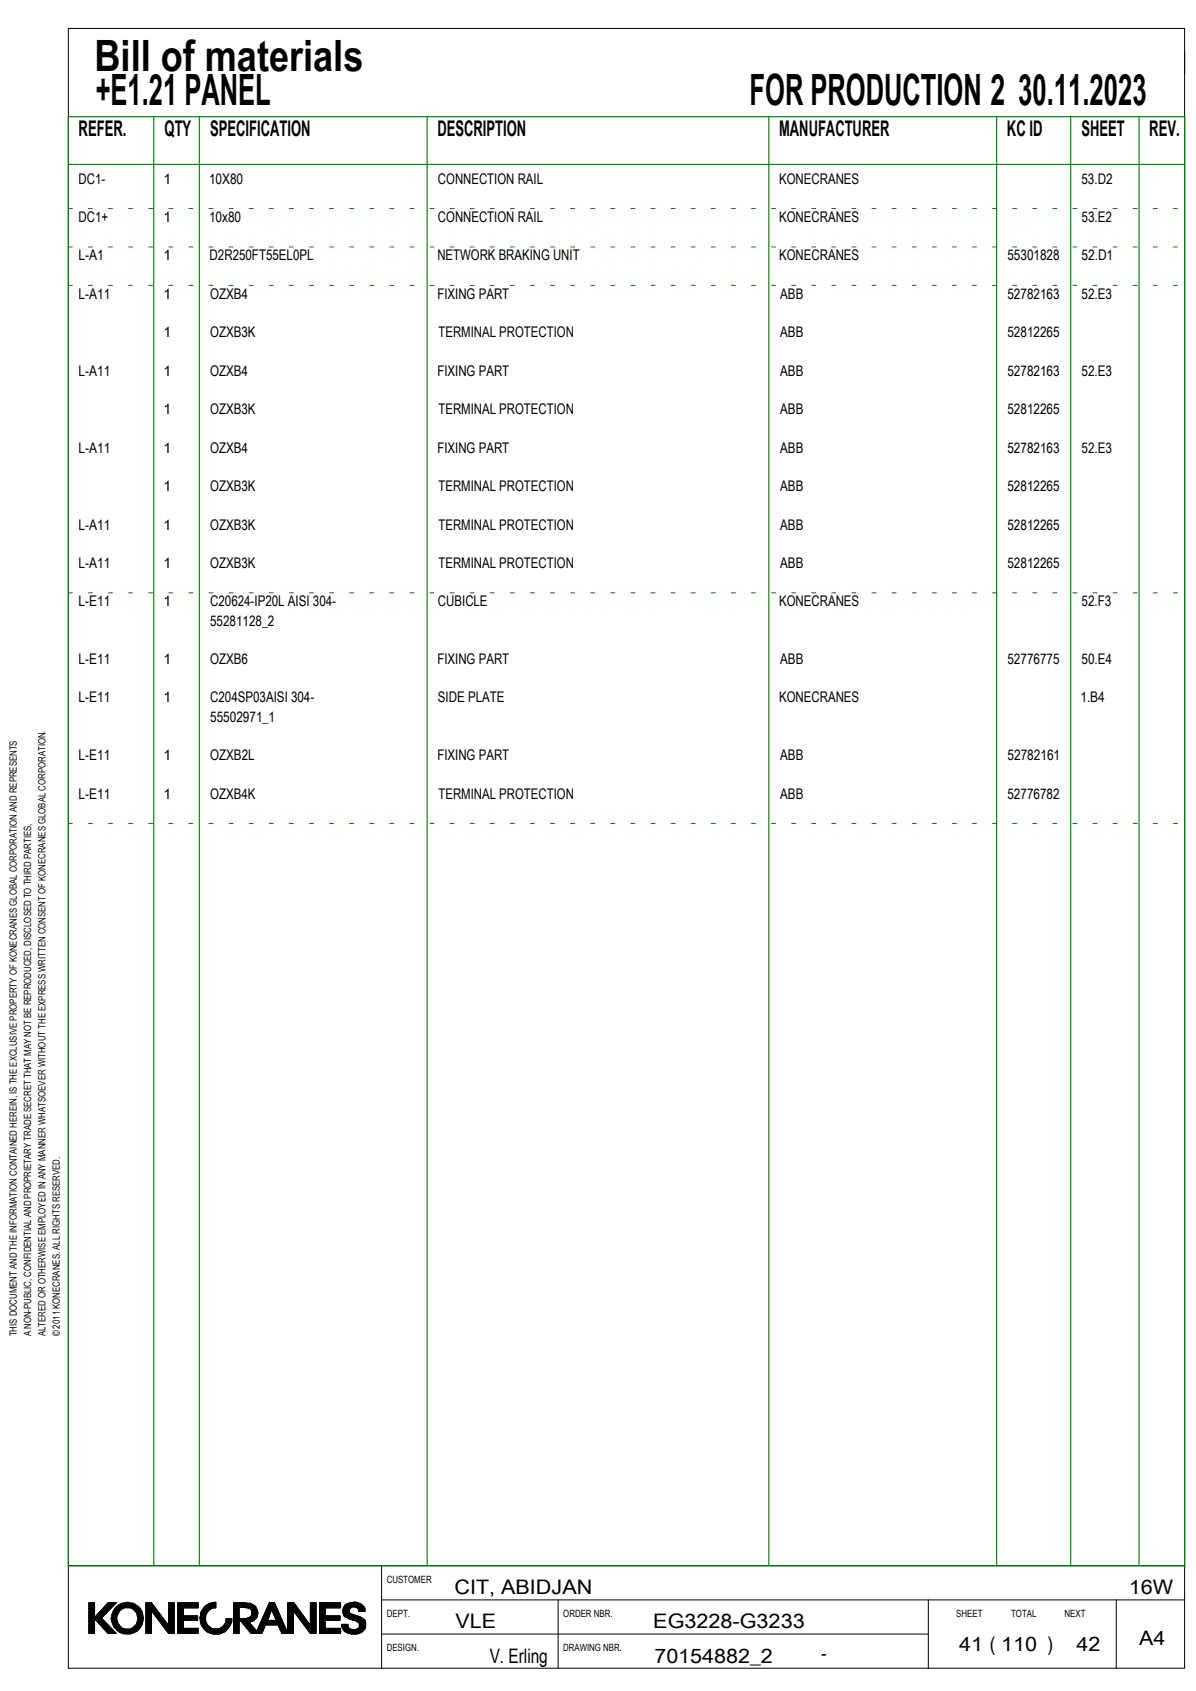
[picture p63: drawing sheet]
<svg xmlns="http://www.w3.org/2000/svg" width="210mm" height="297mm" viewBox="0 0 210 297" stroke-linecap="round" stroke-linejoin="round" font-family="sans-serif">
<defs><g id="words">
<g font-size="7.6">
<text x="16.6" y="12.5">Bill of materials</text>
<text x="16.8" y="18.5">+E1.21 PANEL</text>
<text x="131.6" y="18.5">FOR PRODUCTION 2</text>
<text x="178.8" y="18.5">30.11.2023</text>
</g>
<g font-size="3.8">
<text x="13.8" y="23.9">REFER.</text>
<text x="28.9" y="23.9">QTY</text>
<text x="36.9" y="23.9">SPECIFICATION</text>
<text x="76.8" y="23.9">DESCRIPTION</text>
<text x="136.8" y="23.9">MANUFACTURER</text>
<text x="176.8" y="23.9">KC ID</text>
<text x="189.9" y="23.9">SHEET</text>
<text x="201.8" y="23.9">REV.</text>
</g>
<g font-size="3.5">
<text x="79.8" y="280">CIT, ABIDJAN</text>
<text x="198.2" y="280">16W</text>
<text x="80" y="286">VLE</text>
<text x="114.7" y="286">EG3228-G3233</text>
<text x="86" y="292">V. Erling</text>
<text x="114.9" y="292">70154882_2</text>
<text x="144.2" y="291.5">-</text>
<text x="168.4" y="290">41 ( 110 )</text>
<text x="189" y="290">42</text>
<text x="200" y="289">A4</text>
</g>
<g font-size="2.6">
<text x="13.8" y="32.3">DC1-</text>
<text x="28.7" y="32.3">1</text>
<text x="36.7" y="32.3">10X80</text>
<text x="76.9" y="32.3">CONNECTION RAIL</text>
<text x="136.8" y="32.3">KONECRANES</text>
<text x="189.9" y="32.3">53.D2</text>
<text x="13.8" y="39">DC1+</text>
<text x="28.7" y="39">1</text>
<text x="36.7" y="39">10x80</text>
<text x="76.9" y="39">CONNECTION RAIL</text>
<text x="136.8" y="39">KONECRANES</text>
<text x="189.9" y="39">53.E2</text>
<text x="13.8" y="45.7">L-A1</text>
<text x="28.7" y="45.7">1</text>
<text x="36.8" y="45.7">D2R250FT55EL0PL</text>
<text x="76.8" y="45.7">NETWORK BRAKING UNIT</text>
<text x="136.8" y="45.7">KONECRANES</text>
<text x="176.9" y="45.7">55301828</text>
<text x="189.9" y="45.7">52.D1</text>
<text x="13.8" y="52.5">L-A11</text>
<text x="28.7" y="52.5">1</text>
<text x="36.9" y="52.5">OZXB4</text>
<text x="76.8" y="52.5">FIXING PART</text>
<text x="137" y="52.5">ABB</text>
<text x="176.9" y="52.5">52782163</text>
<text x="189.9" y="52.5">52.E3</text>
<text x="28.7" y="59.3">1</text>
<text x="36.9" y="59.3">OZXB3K</text>
<text x="77" y="59.3">TERMINAL PROTECTION</text>
<text x="137" y="59.3">ABB</text>
<text x="176.9" y="59.3">52812265</text>
<text x="13.8" y="66">L-A11</text>
<text x="28.7" y="66">1</text>
<text x="36.9" y="66">OZXB4</text>
<text x="76.8" y="66">FIXING PART</text>
<text x="137" y="66">ABB</text>
<text x="176.9" y="66">52782163</text>
<text x="189.9" y="66">52.E3</text>
<text x="28.7" y="72.8">1</text>
<text x="36.9" y="72.8">OZXB3K</text>
<text x="77" y="72.8">TERMINAL PROTECTION</text>
<text x="137" y="72.8">ABB</text>
<text x="176.9" y="72.8">52812265</text>
<text x="13.8" y="79.5">L-A11</text>
<text x="28.7" y="79.5">1</text>
<text x="36.9" y="79.5">OZXB4</text>
<text x="76.8" y="79.5">FIXING PART</text>
<text x="137" y="79.5">ABB</text>
<text x="176.9" y="79.5">52782163</text>
<text x="189.9" y="79.5">52.E3</text>
<text x="28.7" y="86.2">1</text>
<text x="36.9" y="86.2">OZXB3K</text>
<text x="77" y="86.2">TERMINAL PROTECTION</text>
<text x="137" y="86.2">ABB</text>
<text x="176.9" y="86.2">52812265</text>
<text x="13.8" y="93">L-A11</text>
<text x="28.7" y="93">1</text>
<text x="36.9" y="93">OZXB3K</text>
<text x="77" y="93">TERMINAL PROTECTION</text>
<text x="137" y="93">ABB</text>
<text x="176.9" y="93">52812265</text>
<text x="13.8" y="99.8">L-A11</text>
<text x="28.7" y="99.8">1</text>
<text x="36.9" y="99.8">OZXB3K</text>
<text x="77" y="99.8">TERMINAL PROTECTION</text>
<text x="137" y="99.8">ABB</text>
<text x="176.9" y="99.8">52812265</text>
<text x="13.8" y="106.5">L-E11</text>
<text x="28.7" y="106.5">1</text>
<text x="36.9" y="106.5">C20624-IP20L AISI 304-</text>
<text x="76.9" y="106.5">CUBICLE</text>
<text x="136.8" y="106.5">KONECRANES</text>
<text x="189.9" y="106.5">52.F3</text>
<text x="36.9" y="109.9">55281128_2</text>
<text x="13.8" y="116.6">L-E11</text>
<text x="28.7" y="116.6">1</text>
<text x="36.9" y="116.6">OZXB6</text>
<text x="76.8" y="116.6">FIXING PART</text>
<text x="137" y="116.6">ABB</text>
<text x="176.9" y="116.6">52776775</text>
<text x="189.9" y="116.6">50.E4</text>
<text x="13.8" y="123.4">L-E11</text>
<text x="28.7" y="123.4">1</text>
<text x="36.9" y="123.4">C204SP03AISI 304-</text>
<text x="76.9" y="123.4">SIDE PLATE</text>
<text x="136.8" y="123.4">KONECRANES</text>
<text x="189.7" y="123.4">1.B4</text>
<text x="36.9" y="126.8">55502971_1</text>
<text x="13.8" y="133.5">L-E11</text>
<text x="28.7" y="133.5">1</text>
<text x="36.9" y="133.5">OZXB2L</text>
<text x="76.8" y="133.5">FIXING PART</text>
<text x="137" y="133.5">ABB</text>
<text x="176.9" y="133.5">52782161</text>
<text x="13.8" y="140.2">L-E11</text>
<text x="28.7" y="140.2">1</text>
<text x="36.9" y="140.2">OZXB4K</text>
<text x="77" y="140.2">TERMINAL PROTECTION</text>
<text x="137" y="140.2">ABB</text>
<text x="176.9" y="140.2">52776782</text>
</g>
<g font-size="1.8">
<text x="3" y="234.7" transform="rotate(-90 3 234.7)">THIS DOCUMENT AND THE INFORMATION CONTAINED HEREIN, IS THE EXCLUSIVE PROPERTY OF KONECRANES GLOBAL CORPORATION AND REPRESENTS</text>
<text x="5.5" y="234.7" transform="rotate(-90 5.5 234.7)">A NON-PUBLIC, CONFIDENTIAL AND PROPRIETARY TRADE SECRET THAT MAY NOT BE REPRODUCED, DISCLOSED TO THIRD PARTIES,</text>
<text x="8" y="234.7" transform="rotate(-90 8 234.7)">ALTERED OR OTHERWISE EMPLOYED IN ANY MANNER WHATSOEVER WITHOUT THE EXPRESS WRITTEN CONSENT OF KONECRANES GLOBAL CORPORATION.</text>
<text x="10.5" y="234.7" transform="rotate(-90 10.5 234.7)">© 2011 KONECRANES. ALL RIGHTS RESERVED.</text>
<text x="67.9" y="278">CUSTOMER</text>
<text x="67.9" y="284">DEPT.</text>
<text x="98.9" y="284">ORDER NBR.</text>
<text x="167.9" y="284">SHEET</text>
<text x="177.5" y="284">TOTAL</text>
<text x="186.9" y="284">NEXT</text>
<text x="67.9" y="290">DESIGN.</text>
<text x="98.9" y="290">DRAWING NBR.</text>
</g>
</g></defs>
<g fill="none" stroke="#000" stroke-width=".18">
<path d="M12 5h196v288h-196zM208 9v4M12 275h196M67 275v18M15.6 281.5h1v5.4h-1zM19 281.5h1.4l-2.6 2.7 2.6 2.7h-1.4l-2.4-2.6v-.2zM25.6 281.5h1l3 4v-4h1v5.4h-1l-3-4v4h-1zM31.2 281.5h3.6v.9h-2.6v1.4h2.5v.8h-2.5v1.4h2.6v.9h-3.6zM35.9 282.2a2.71 2.71 0 0 1 2-.8v1a1.84 1.84 0 0 0-1.8 1.7 1.84 1.84 0 0 0 1.6 2 1.84 1.84 0 0 0 2-1.5v-.3h1a2.82 2.82 0 0 1-3.9 2.5 2.82 2.82 0 0 1-.9-4.6zM42 282.3l1.3 .1a.89 .89 0 0 1 .9 .6 .89 .89 0 0 1-.3 1l-1 .3h-.9zM45.1 286.5l-1.4-1.6a1.65 1.65 0 0 0 1.6-1.8 1.65 1.65 0 0 0-1.8-1.5l-2.5-.1v5.4h1v-2.5l2.1 2.5h1.2M47.7 282.7l.8 1.9h-1.5z"/>
<path d="M50.5 281.5h1.1l2.9 4v-4h1v5.4h-1l-3-4v4h-1zM50.5 286.8l-2.3-5.3h-.9l-2.4 5.4h1.1l.6-1.5h2.2l.7 1.5h1.1M56.1 281.5h3.7v.9h-2.7v1.4h2.6v.8h-2.6v1.4h2.7v.9h-3.7zM60.6 281.9a2.39 2.39 0 0 1 3.4 .4l.1 .7h-1.1a.86 .86 0 0 0-1-.8 .86 .86 0 0 0-.7 1l.5 .3a5.3 5.3 0 0 1 2.3 1.1l.1 .4a1.75 1.75 0 0 1-2.1 2 1.76 1.76 0 0 1-2.1-1.7h1.1a.82 .82 0 0 0 1 .9h.4a.77 .77 0 0 0 .6-.7 .77 .77 0 0 0-.6-.8l-1.3-.4a1.44 1.44 0 0 1-.6-2.4zM67 281h141M67 287h96M98 281v12M163 281v12M196 281v12"/>
</g>
<path d="M12 20.5h196v254.5h-196zM12 28.9h196M27 20.5v254.5M35 20.5v254.5M75 20.5v254.5M135 20.5v254.5M175 20.5v254.5M188 20.5v254.5M200 20.5v254.5" fill="none" stroke="#008000" stroke-width=".2"/>
<path d="M12 36.6h196M12 43.4h196M12 50.1h196M12 104.1h196M12 144.6h196" fill="none" stroke="#008000" stroke-width=".18" stroke-dasharray=".7 2.8"/>
<g fill="#000" stroke="#000" stroke-width=".18">
<path d="M15.6 281.5h1v5.4h-1z" fill-rule="evenodd"/>
<path d="M19 281.5h1.4l-2.6 2.7 2.6 2.7h-1.4l-2.4-2.6v-.2z" fill-rule="evenodd"/>
<path d="M20.3 282.3a2.86 2.86 0 0 1 4.7 .8l.2 1.1h-1a1.85 1.85 0 0 0-1.9-1.8 1.85 1.85 0 0 0-1.8 1.8h-1l.3-1.1z" fill-rule="evenodd"/>
<path d="M19.5 284.2h1l.1 .4a1.77 1.77 0 0 0 1.2 1.4 1.77 1.77 0 0 0 1.8-.4l.3-.3 .3-1.1h1a2.85 2.85 0 0 1-2.8 2.8 2.85 2.85 0 0 1-2.9-2.8z" fill-rule="evenodd"/>
<path d="M25.6 281.5h1l3 4v-4h1v5.4h-1l-3-4v4h-1z" fill-rule="evenodd"/>
<path d="M31.2 281.5h3.6v.9h-2.6v1.4h2.5v.8h-2.5v1.4h2.6v.9h-3.6z" fill-rule="evenodd"/>
<path d="M35.9 282.2a2.71 2.71 0 0 1 2-.8v1a1.85 1.85 0 0 0-1.9 1.8 1.85 1.85 0 0 0 1.8 1.9 1.85 1.85 0 0 0 1.9-1.8h1a2.82 2.82 0 0 1-4 2.5 2.82 2.82 0 0 1-.8-4.6z" fill-rule="evenodd"/>
<path d="M41 282.3h1v4.6h-1z" fill-rule="evenodd"/>
<path d="M41 281.5l2.5 .1a1.65 1.65 0 0 1 1.7 1.6 1.65 1.65 0 0 1-1.5 1.7l1.4 1.6-.2 .4h-.8l-2.1-2.6a2.43 2.43 0 0 0 2.2-.6v-.8l-.1-.1a2.17 2.17 0 0 0-2.1-.5h-1z" fill-rule="evenodd"/>
<path d="M47.3 281.5h.9l2.3 5.4h-1l-1.8-4.2-1.7 4.2h-1.1z" fill-rule="evenodd"/>
<path d="M47 284.6h1.5l.3 .8h-2.2z" fill-rule="evenodd"/>
<path d="M50.5 281.5h1.1l2.9 4v-4h1v5.4h-1l-3-4v4h-1z" fill-rule="evenodd"/>
<path d="M56.1 281.5h3.7v.9h-2.7v1.4h2.6v.8h-2.6v1.4h2.7v.9h-3.7z" fill-rule="evenodd"/>
<path d="M60.6 281.9a2.35 2.35 0 0 1 3.5 .7v.4h-1.1a.86 .86 0 0 0-1-.8 .86 .86 0 0 0-.7 1l.2 .2 1.8 .6a1.3 1.3 0 0 1 .9 1.1h-1.1l-.6-.4-1.3-.4a1.44 1.44 0 0 1-.6-2.4z" fill-rule="evenodd"/>
<path d="M60 285.3h1.1l.2 .7a1.34 1.34 0 0 0 1.8-.3v-.6h1.1a1.66 1.66 0 0 1-1.2 1.8 2.29 2.29 0 0 1-3-1.2z" fill-rule="evenodd"/>
</g>
<use href="#words"/>
</svg>
